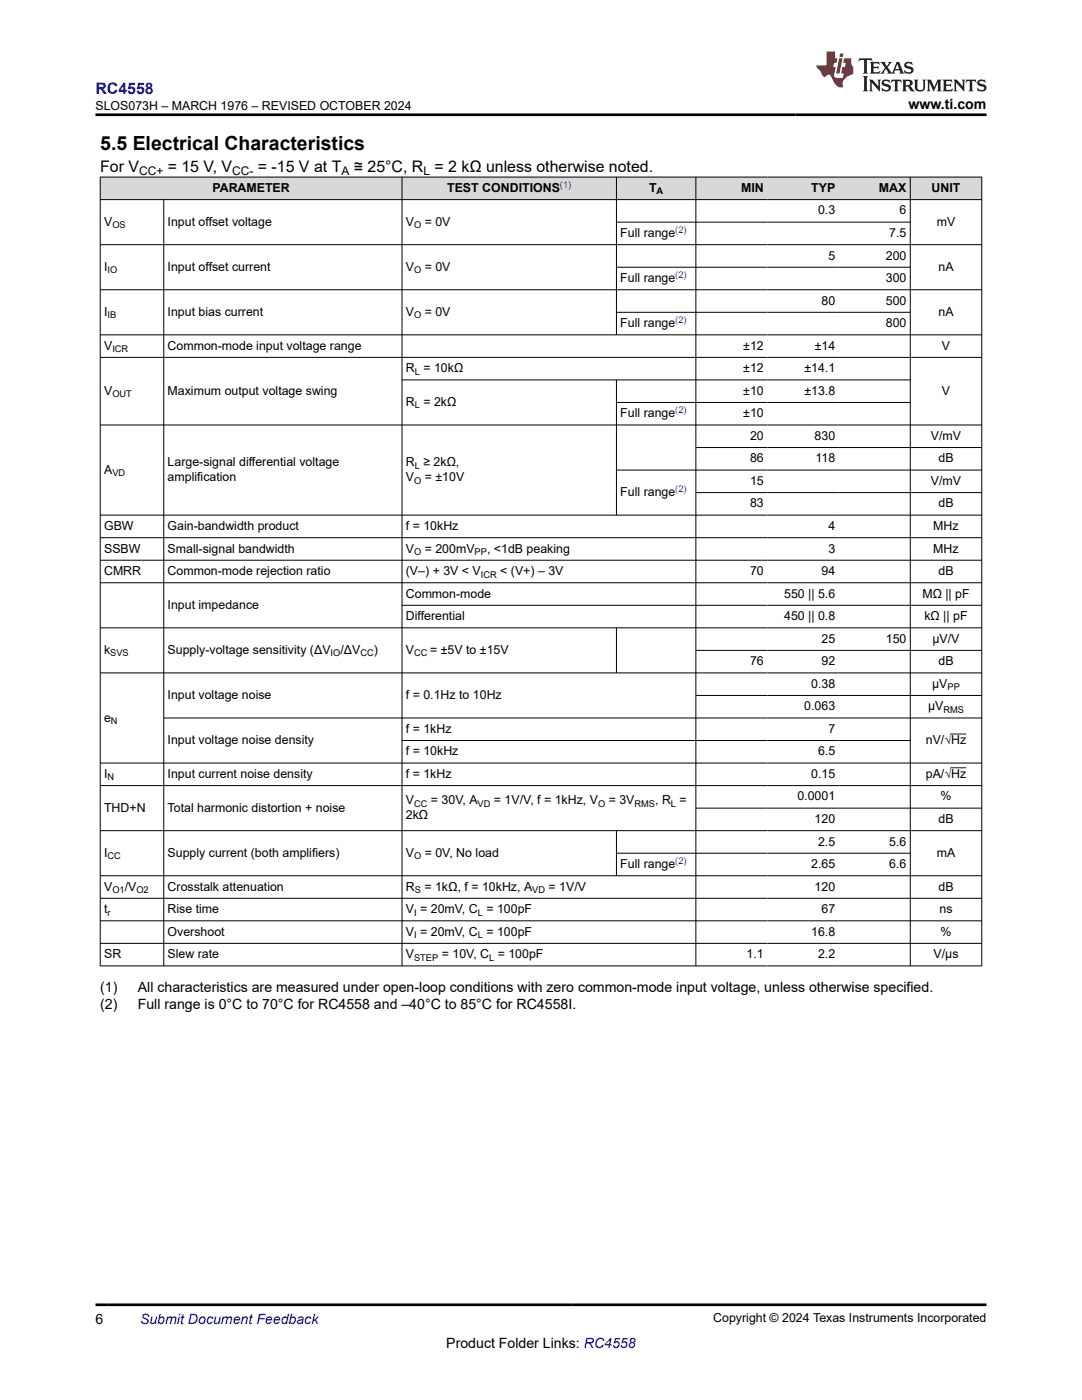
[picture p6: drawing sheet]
<svg xmlns="http://www.w3.org/2000/svg" width="216mm" height="279mm" viewBox="0 0 216 279" stroke-linecap="round" stroke-linejoin="round" font-family="sans-serif">
<defs><g id="words">
<text font-size="3.9" x="20" y="29.9">5.5 Electrical Characteristics</text>
<text font-size="3.2" fill="#00f" x="19" y="18.7">RC4558</text>
<g font-size="3.2">
<text x="20" y="34.3">For V</text>
<text x="33.5" y="34.3">= 15 V, V</text>
<text x="51.4" y="34.3">= -15 V at T</text>
<text x="70.6" y="34.3">≅ 25°C, R = 2 kΩ unless otherwise noted.</text>
</g>
<g font-size="2.8">
<text x="181.3" y="21.8">www.ti.com</text>
<text x="20" y="197.9">(1)</text>
<text x="27.5" y="197.9">All characteristics are measured under open-loop conditions with zero common-mode input voltage, unless otherwise specified.</text>
<text x="20" y="201.3">(2)</text>
<text x="27.5" y="201.3">Full range is 0°C to 70°C for RC4558 and –40°C to 85°C for RC4558I.</text>
<text x="19" y="264.2">6</text>
<text x="89" y="269">Product Folder Links: RC4558</text>
</g>
<text font-size="2.8" fill="#00f" x="27.9" y="264.2">Submit Document Feedback</text>
<g font-size="2.5">
<text x="19" y="21.9">SLOS073H – MARCH 1976 – REVISED OCTOBER 2024</text>
<text x="42.4" y="38.3">PARAMETER</text>
<text x="89.2" y="38.3">TEST CONDITIONS</text>
<text x="129.5" y="38.3">T</text>
<text x="147.9" y="38.3">MIN</text>
<text x="161.9" y="38.3">TYP</text>
<text x="175.4" y="38.3">MAX</text>
<text x="185.9" y="38.3">UNIT</text>
<text x="20.8" y="45">V</text>
<text x="33.4" y="45">Input offset voltage</text>
<text x="81" y="45">V</text>
<text x="84.8" y="45">= 0V</text>
<text x="123.8" y="47.3">Full range</text>
<text x="163.2" y="42.8">0.3</text>
<text x="177.4" y="47.3">7.5</text>
<text x="179.5" y="42.8">6</text>
<text x="186.9" y="45">mV</text>
<text x="165.3" y="51.8">5</text>
<text x="176.7" y="51.8">200</text>
<text x="20.8" y="54">I</text>
<text x="33.4" y="54">Input offset current</text>
<text x="81" y="54">V</text>
<text x="84.8" y="54">= 0V</text>
<text x="123.8" y="56.3">Full range</text>
<text x="176.7" y="56.3">300</text>
<text x="187.3" y="54">nA</text>
<text x="20.8" y="63">I</text>
<text x="33.4" y="63">Input bias current</text>
<text x="81" y="63">V</text>
<text x="84.8" y="63">= 0V</text>
<text x="123.8" y="65.3">Full range</text>
<text x="163.9" y="60.8">80</text>
<text x="176.7" y="60.8">500</text>
<text x="176.7" y="65.3">800</text>
<text x="187.3" y="63">nA</text>
<text x="20.8" y="69.8">V</text>
<text x="33.4" y="69.8">Common-mode input voltage range</text>
<text x="148.3" y="69.8">±12</text>
<text x="162.6" y="69.8">±14</text>
<text x="187.9" y="69.8">V</text>
<text x="81" y="74.3">R = 10kΩ</text>
<text x="148.3" y="74.3">±12</text>
<text x="160.5" y="74.3">±14.1</text>
<text x="20.8" y="78.8">V</text>
<text x="33.4" y="78.8">Maximum output voltage swing</text>
<text x="81" y="81">R = 2kΩ</text>
<text x="123.8" y="83.3">Full range</text>
<text x="148.3" y="78.8">±10</text>
<text x="148.3" y="83.3">±10</text>
<text x="160.5" y="78.8">±13.8</text>
<text x="187.9" y="78.8">V</text>
<text x="149.7" y="87.8">20</text>
<text x="162.5" y="87.8">830</text>
<text x="185.7" y="87.8">V/mV</text>
<text x="20.8" y="94.5">A</text>
<text x="33.4" y="93">Large-signal differential voltage</text>
<text x="81" y="93">R ≥ 2kΩ,</text>
<text x="149.7" y="92.3">86</text>
<text x="162.7" y="92.3">118</text>
<text x="187.3" y="92.3">dB</text>
<text x="33.4" y="96">amplification</text>
<text x="81" y="96">V</text>
<text x="84.8" y="96">= ±10V</text>
<text x="123.8" y="99">Full range</text>
<text x="149.7" y="96.8">15</text>
<text x="149.7" y="101.3">83</text>
<text x="185.7" y="96.8">V/mV</text>
<text x="187.3" y="101.3">dB</text>
<text x="20.8" y="105.8">GBW</text>
<text x="33.4" y="105.8">Gain-bandwidth product</text>
<text x="81" y="105.8">f = 10kHz</text>
<text x="165.3" y="105.8">4</text>
<text x="186.2" y="105.8">MHz</text>
<text x="20.8" y="110.3">SSBW</text>
<text x="33.4" y="110.3">Small-signal bandwidth</text>
<text x="81" y="110.3">V</text>
<text x="84.8" y="110.3">= 200mV</text>
<text x="97.2" y="110.3">, &lt;1dB peaking</text>
<text x="165.3" y="110.3">3</text>
<text x="186.2" y="110.3">MHz</text>
<text x="20.8" y="114.8">CMRR</text>
<text x="33.4" y="114.8">Common-mode rejection ratio</text>
<text x="81" y="114.8">(V–) + 3V &lt; V</text>
<text x="81" y="119.3">Common-mode</text>
<text x="99.8" y="114.8">&lt; (V+) – 3V</text>
<text x="149.7" y="114.8">70</text>
<text x="156.5" y="119.3">550 || 5.6</text>
<text x="163.9" y="114.8">94</text>
<text x="184" y="119.3">MΩ || pF</text>
<text x="187.3" y="114.8">dB</text>
<text x="33.4" y="121.5">Input impedance</text>
<text x="81" y="123.8">Differential</text>
<text x="156.5" y="123.8">450 || 0.8</text>
<text x="184.5" y="123.8">kΩ || pF</text>
<text x="20.8" y="130.5">k</text>
<text x="33.4" y="130.5">Supply-voltage sensitivity (ΔV</text>
<text x="67.9" y="130.5">/ΔV</text>
<text x="74.6" y="130.5">)</text>
<text x="81" y="130.5">V</text>
<text x="85.8" y="130.5">= ±5V to ±15V</text>
<text x="163.9" y="128.3">25</text>
<text x="176.7" y="128.3">150</text>
<text x="186.1" y="128.3">µV/V</text>
<text x="149.7" y="132.8">76</text>
<text x="161.9" y="137.3">0.38</text>
<text x="163.9" y="132.8">92</text>
<text x="186" y="137.3">µV</text>
<text x="187.3" y="132.8">dB</text>
<text x="33.4" y="139.5">Input voltage noise</text>
<text x="81" y="139.5">f = 0.1Hz to 10Hz</text>
<text x="160.5" y="141.8">0.063</text>
<text x="185.2" y="141.8">µV</text>
<text x="20.8" y="144">e</text>
<text x="33.4" y="148.5">Input voltage noise density</text>
<text x="81" y="146.3">f = 1kHz</text>
<text x="165.3" y="146.3">7</text>
<text x="184.7" y="148.5">nV/√Hz</text>
<text x="20.8" y="155.2">I</text>
<text x="33.4" y="155.2">Input current noise density</text>
<text x="81" y="150.7">f = 10kHz</text>
<text x="81" y="155.2">f = 1kHz</text>
<text x="161.9" y="155.2">0.15</text>
<text x="163.2" y="150.7">6.5</text>
<text x="184.7" y="155.2">pA/√Hz</text>
<text x="20.8" y="162">THD+N</text>
<text x="33.4" y="162">Total harmonic distortion + noise</text>
<text x="81" y="160.5">V</text>
<text x="86" y="160.5">= 30V, A</text>
<text x="98.6" y="160.5">= 1V/V, f = 1kHz, V</text>
<text x="121.5" y="160.5">= 3V</text>
<text x="130.7" y="160.5">, R =</text>
<text x="159.1" y="159.7">0.0001</text>
<text x="187.7" y="159.7">%</text>
<text x="81" y="163.5">2kΩ</text>
<text x="162.5" y="164.2">120</text>
<text x="187.3" y="164.2">dB</text>
<text x="20.8" y="171">I</text>
<text x="33.4" y="171">Supply current (both amplifiers)</text>
<text x="81" y="171">V</text>
<text x="84.8" y="171">= 0V, No load</text>
<text x="123.8" y="173.2">Full range</text>
<text x="161.9" y="173.2">2.65</text>
<text x="163.2" y="168.7">2.5</text>
<text x="177.4" y="168.7">5.6</text>
<text x="177.4" y="173.2">6.6</text>
<text x="186.9" y="171">mA</text>
<text x="20.8" y="177.7">V</text>
<text x="24.9" y="177.7">/V</text>
<text x="33.4" y="177.7">Crosstalk attenuation</text>
<text x="81" y="177.7">R</text>
<text x="84.7" y="177.7">= 1kΩ, f = 10kHz, A</text>
<text x="109.5" y="177.7">= 1V/V</text>
<text x="162.5" y="177.7">120</text>
<text x="187.3" y="177.7">dB</text>
<text x="20.8" y="182.2">t</text>
<text x="33.4" y="182.2">Rise time</text>
<text x="81" y="182.2">V = 20mV, C = 100pF</text>
<text x="163.9" y="182.2">67</text>
<text x="187.5" y="182.2">ns</text>
<text x="20.8" y="191.2">SR</text>
<text x="33.4" y="186.7">Overshoot</text>
<text x="33.4" y="191.2">Slew rate</text>
<text x="81" y="186.7">V = 20mV, C = 100pF</text>
<text x="81" y="191.2">V</text>
<text x="88.2" y="191.2">= 10V, C = 100pF</text>
<text x="149" y="191.2">1.1</text>
<text x="161.9" y="186.7">16.8</text>
<text x="163.2" y="191.2">2.2</text>
<text x="186.3" y="191.2">V/μs</text>
<text x="187.7" y="186.7">%</text>
<text x="142.3" y="263.9">Copyright © 2024 Texas Instruments Incorporated</text>
</g>
<g font-size="2.4">
<text x="27.8" y="34.9">CC+</text>
<text x="46.3" y="34.9">CC-</text>
<text x="68.1" y="34.9">A</text>
<text x="84.5" y="34.9">L</text>
</g>
<g font-size="1.9" fill="#00f">
<text x="111.7" y="37.5">(1)</text>
<text x="134.8" y="46.5">(2)</text>
<text x="134.8" y="55.5">(2)</text>
<text x="134.8" y="64.5">(2)</text>
<text x="134.8" y="82.5">(2)</text>
<text x="134.8" y="98.2">(2)</text>
<text x="134.8" y="172.4">(2)</text>
</g>
<g font-size="1.9">
<text x="131" y="38.8">A</text>
<text x="22.4" y="45.5">OS</text>
<text x="82.6" y="45.5">O</text>
<text x="21.5" y="54.5">IO</text>
<text x="82.6" y="54.5">O</text>
<text x="21.5" y="63.5">IB</text>
<text x="82.6" y="63.5">O</text>
<text x="22.4" y="70.3">ICR</text>
<text x="82.8" y="74.8">L</text>
<text x="22.4" y="79.3">OUT</text>
<text x="82.8" y="81.5">L</text>
<text x="22.4" y="95">VD</text>
<text x="82.8" y="93.5">L</text>
<text x="82.6" y="96.5">O</text>
<text x="82.6" y="110.8">O</text>
<text x="94.7" y="110.8">PP</text>
<text x="95.9" y="115.3">ICR</text>
<text x="22" y="131">SVS</text>
<text x="66" y="131">IO</text>
<text x="71.9" y="131">CC</text>
<text x="82.6" y="131">CC</text>
<text x="189.1" y="137.7">PP</text>
<text x="188.2" y="142.2">RMS</text>
<text x="22.1" y="144.5">N</text>
<text x="21.5" y="155.7">N</text>
<text x="82.6" y="161">CC</text>
<text x="95.3" y="161">VD</text>
<text x="119.3" y="161">O</text>
<text x="126.6" y="161">RMS</text>
<text x="133.9" y="161">L</text>
<text x="21.5" y="171.5">CC</text>
<text x="82.6" y="171.5">O</text>
<text x="22.4" y="178.2">O1</text>
<text x="27.2" y="178.2">O2</text>
<text x="82.8" y="178.2">S</text>
<text x="106.2" y="178.2">VD</text>
<text x="21.5" y="182.7">r</text>
<text x="82.6" y="182.7">I</text>
<text x="95.3" y="182.7">L</text>
<text x="82.6" y="187.2">I</text>
<text x="82.6" y="191.7">STEP</text>
<text x="95.3" y="187.2">L</text>
<text x="97.6" y="191.7">L</text>
</g>
</g></defs>
<g fill="#d8d8d8">
<path d="M20 35.3h175.9v4.5h-175.9z" fill-rule="evenodd"/>
<path d="M20.1 35.4h60.1v4.4h-60.1z" fill-rule="evenodd"/>
<path d="M80.3 35.4h42.6v4.4h-42.6z" fill-rule="evenodd"/>
<path d="M123.1 35.4h15.7v4.4h-15.7z" fill-rule="evenodd"/>
<path d="M138.9 35.4h14.2v4.4h-14.2z" fill-rule="evenodd"/>
<path d="M153.1 35.4h14.3v4.4h-14.3z" fill-rule="evenodd"/>
<path d="M167.4 35.4h14.2v4.4h-14.2z" fill-rule="evenodd"/>
<path d="M181.7 35.4h14.1v4.4h-14.1z" fill-rule="evenodd"/>
</g>
<g fill="none" stroke="#000" stroke-width=".2">
<path d="M19.9 35.3h176.1M19.9 39.8h176.1M20 35.3v157.5M32.7 39.8v153M80.2 35.3v157.5M123 35.3v31.6M138.9 35.3v157.5M181.6 35.3v157.5M195.9 35.3v157.5M19.9 48.8h176.1M19.9 57.8h176.1M123 44.3h58.7"/>
<path d="M123 53.3h58.7M19.9 66.8h176.1M19.9 71.3h176.1M80.2 75.8h101.5M123 75.8v27.1M123 62.3h58.7M19.9 84.8h176.1M123 80.3h58.7M123 93.8h73M138.9 89.3h57.1M138.9 98.3h57.1M19.9 102.8h176.1"/>
<path d="M19.9 107.3h176.1M19.9 111.8h176.1M19.9 116.3h176.1M19.9 125.3h176.1M19.9 134.3h176.1M80.2 120.8h115.8M123 125.3v9.1M138.9 129.8h57.1M138.9 138.8h57.1M19.9 152.3h176.1M19.9 156.8h176.1M32.7 143.3h163.3"/>
<path d="M80.2 147.8h101.5M189.8 146.5h3M189.8 153.2h3M19.9 174.8h176.1M19.9 179.3h176.1M123 165.8v9M123 170.3h58.7M138.9 161.3h57.1M196 165.8h-176.1M19.9 183.8h176.1M19.9 188.3h176.1M19.9 192.8h176.1"/>
</g>
<path d="M171.5 11.6l-.2 .6 .5-.2h.6v.1v2.2l-.2 .4h1l-.2-.4v-2.2v-.1h.5l.6 .2-.2-.6zM173.6 12.4l.2 .3v1.6l-.2 .4h1.9l.1-.6a1.08 1.08 0 0 1-1.3 .2v-.7h.6l.4 .2v-.7l-.4 .2h-.6v-.5l.2-.2a1 1 0 0 1 1 .3l-.1-.5zM175.7 12.4l.9 1.1-1 1.2h.9l-.2-.2 .5-.8 .4 .8-.2 .2h1.6l-.2-.2 .2-.5h.9l.1 .5-.1 .2h.9l-.2-.4-.8-1.9h-.5l-.9 2.1-.9-1.1 .9-1h-.8l.2 .2-.4 .6-.4-.6 .2-.2zM179 12.8l.4 1h-.7zM180.7 12.5a.65 .65 0 0 0-.2 .7 .65 .65 0 0 0 .6 .5l.6 .1 .1 .3a.79 .79 0 0 1-.7 .4 .79 .79 0 0 1-.7-.5l.1 .7 .2-.1a.93 .93 0 0 0 1.1 0 .93 .93 0 0 0 .4-.9 1.46 1.46 0 0 0-1.2-.6l-.1-.3a1.09 1.09 0 0 1 1.2 .2l-.2-.6-.1 .1-.5-.2zM172.2 15.2l.2 .4v2.2l-.2 .4h1l-.2-.4v-2.2l.2-.4zM173.4 15.9l.2 .4v1.5l-.2 .4h.8l-.3-.4 .1-1.3 1.6 1.8v-2l.2-.4h-.7l.1 .2 .1 1.1-1.2-1.3zM176.2 16a.65 .65 0 0 0-.2 .8 .65 .65 0 0 0 .6 .4l.6 .2 .1 .2a.79 .79 0 0 1-.7 .4 .79 .79 0 0 1-.7-.5l.1 .7 .2-.1a.93 .93 0 0 0 1.1 .1 .93 .93 0 0 0 .4-1 1.46 1.46 0 0 0-1.2-.5l-.1-.4a1.09 1.09 0 0 1 1.2 .2l-.1-.6-.2 .1-.5-.1zM177.9 15.9l-.1 .6a.63 .63 0 0 1 .8-.3v1.6l-.3 .4h1l-.2-.4v-1.6a.66 .66 0 0 1 .8 .3l-.1-.6zM180 15.9l.2 .4v1.5l-.2 .4h1l-.2-.2-.1-.7h.5l.1 .2a.79 .79 0 0 0 1.2 .6l-1-.9a.61 .61 0 0 0 .6-.6 .61 .61 0 0 0-.5-.7zM180.8 16.2h.1a.47 .47 0 0 1 .5 .1 .47 .47 0 0 1 .1 .5l-.1 .1-.7 .1zM182.3 15.9l.2 .2a2.27 2.27 0 0 0 .4 2 1.04 1.04 0 0 0 1.7-.7v-1.3l.2-.2h-.8l.2 .4v1.1a.6 .6 0 0 1-.6 .6 .6 .6 0 0 1-.6-.6v-1.1l.3-.4zM184.9 15.9l.2 .4v1.5l-.2 .4h.8l-.3-.4v-1.4l.9 1.9 .9-1.9v1.4l-.3 .4h1l-.2-.4v-1.5l.2-.4h-.8l-.7 1.5-.6-1.5zM188.1 15.9l.2 .4v1.5l-.2 .4h1.9l.1-.6a1.09 1.09 0 0 1-1.3 .2v-.7h.6l.4 .2v-.6l-.4 .2h-.6v-.6l.2-.1a1.01 1.01 0 0 1 1 .3l-.1-.6zM190.2 15.9l.3 .4v1.5l-.3 .4h.8l-.2-.4v-1.3l1.6 1.8v-2l.2-.4h-.7l.2 .2v1.1l-1.2-1.3zM192.8 15.9l-.1 .6a.63 .63 0 0 1 .8-.3v1.6l-.3 .4h1l-.2-.4v-1.6a.66 .66 0 0 1 .8 .3l-.1-.6zM195.2 16a.65 .65 0 0 0-.2 .8 .65 .65 0 0 0 .6 .4l.6 .2 .2 .2a.79 .79 0 0 1-.7 .4 .79 .79 0 0 1-.7-.5l.1 .7 .2-.1a.93 .93 0 0 0 1 .1 .93 .93 0 0 0 .5-1 1.46 1.46 0 0 0-1.3-.5v-.4a1.09 1.09 0 0 1 1.2 .2l-.2-.6-.2 .1-.5-.1z" fill="#231f20"/>
<path d="M164.9 10.3v2.7h-2l.1 .4 .8 1a.95 .95 0 0 0 1 .9 .59 .59 0 0 1 .5-.4 .59 .59 0 0 1 .5 .3l.4 .8a1.59 1.59 0 0 0 2.1 1.4 1.61 1.61 0 0 1 1-2.3l1-.3-.1-1.5a1.59 1.59 0 0 1-.3-1.7h-1.5l-.2 .9h.6l-.2 .9h-.5l-.2 .9v.3l.4 .1-.1 .9h-.7a.73 .73 0 0 1-1-.7l.3-1.5h-.5l.1-.9h.5l.2-.9h-.5v-1.3zM167.4 11.6l-.6 3.1h.7l.6-3.1zM167.6 10.7l-.1 .6h.7l.1-.6z" fill="#ed1c24"/>
<path d="M19 22.9h177.8M19 260.4h177.8" fill="none" stroke="#000" stroke-width=".53"/>
<use href="#words"/>
</svg>
